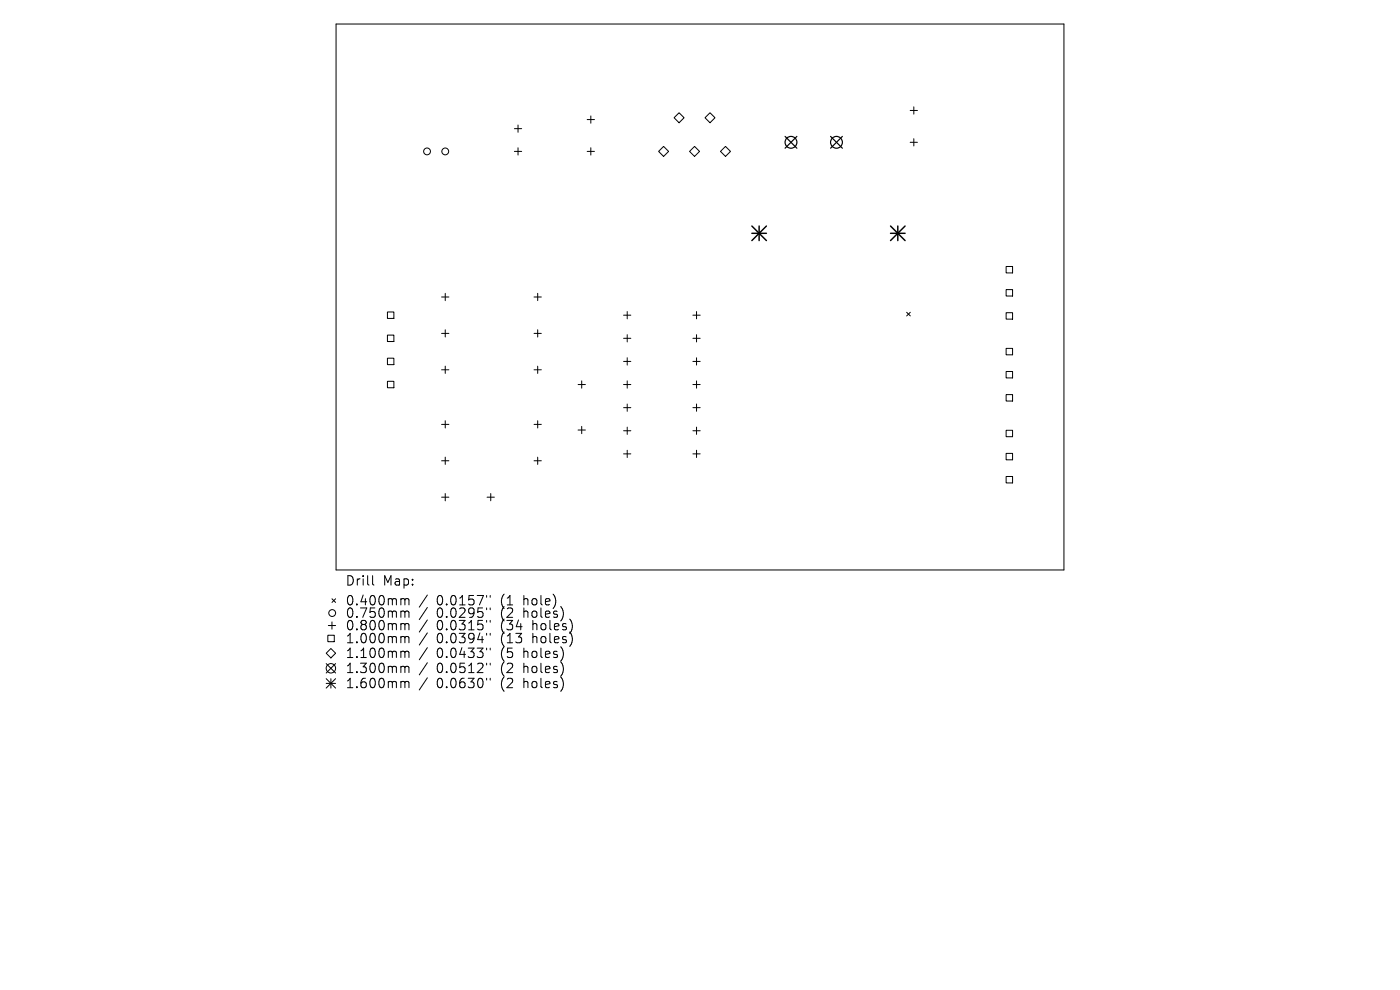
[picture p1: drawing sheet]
<svg xmlns="http://www.w3.org/2000/svg" width="297mm" height="210mm" viewBox="0 0 297 210" stroke-linecap="round" stroke-linejoin="round" font-family="sans-serif">
<defs><g id="words">
<g font-size="2.8">
<text x="73.2" y="124.5">Drill</text>
<text x="81.2" y="124.5">Map:</text>
<text x="73.2" y="128.7">0.400mm</text>
<text x="73.2" y="131.3">0.750mm</text>
<text x="92.6" y="128.7">0.0157&quot;</text>
<text x="92.6" y="131.3">0.0295&quot;</text>
<text x="106.4" y="128.7">(1</text>
<text x="106.4" y="131.3">(2</text>
<text x="111.3" y="128.7">hole)</text>
<text x="111.3" y="131.3">holes)</text>
<text x="73.2" y="134">0.800mm</text>
<text x="73.2" y="136.7">1.000mm</text>
<text x="92.6" y="134">0.0315&quot;</text>
<text x="92.6" y="136.7">0.0394&quot;</text>
<text x="106.4" y="134">(34</text>
<text x="106.4" y="136.7">(13</text>
<text x="113.2" y="134">holes)</text>
<text x="113.2" y="136.7">holes)</text>
<text x="73.2" y="139.9">1.100mm</text>
<text x="73.2" y="143.1">1.300mm</text>
<text x="92.6" y="139.9">0.0433&quot;</text>
<text x="92.6" y="143.1">0.0512&quot;</text>
<text x="106.4" y="139.9">(5</text>
<text x="106.4" y="143.1">(2</text>
<text x="111.3" y="139.9">holes)</text>
<text x="111.3" y="143.1">holes)</text>
<text x="73.2" y="146.3">1.600mm</text>
<text x="92.6" y="146.3">0.0630&quot;</text>
<text x="106.4" y="146.3">(2</text>
<text x="111.3" y="146.3">holes)</text>
</g>
</g></defs>
<g fill="none" stroke="#000" stroke-width=".21">
<path d="M71.3 5.1h154.4v115.8h-154.4zM109.1 27.3h1.6M109.1 32.1h1.6M109.9 26.5v1.6M109.9 31.3v1.6M124.6 32.1h1.5M124.6 25.4h1.5M125.3 24.6v1.5M125.3 31.3v1.6M139.7 32.1l1.1-1 1 1-1 1.1zM143 25l1.1-1.1 1 1.1-1 1zM146.3 32.1l1-1 1.1 1-1.1 1.1z"/>
<path d="M150.6 23.9l1.1 1.1-1.1 1-1-1zM152.8 32.1l1.1-1 1.1 1-1.1 1.1zM193.1 23.4h1.5M193.1 30.2h1.5M193.9 22.7v1.5M193.9 29.4v1.6M213.4 56.5h1.4v1.4h-1.4zM82.2 66.2h1.4v1.3h-1.4zM82.2 71.1h1.4v1.3h-1.4zM82.2 76h1.4v1.4h-1.4zM93.7 63h1.5M93.7 70.7h1.5"/>
<path d="M93.7 78.4h1.5M94.5 62.2v1.6M94.5 70v1.5M94.5 77.7v1.5M113.3 63h1.5M113.3 70.7h1.5M113.3 78.4h1.5M114.1 62.2v1.6M114.1 70v1.5M114.1 77.7v1.5M132.3 66.9h1.5M132.3 71.8h1.5"/>
<path d="M132.3 76.7h1.5M133.1 66.1v1.5M133.1 71v1.5M133.1 75.9v1.5M147 66.9h1.5M147 71.8h1.5M147 76.7h1.5M147.8 66.1v1.5M147.8 71v1.5M147.8 75.9v1.5M192.3 66.2l.8 .8M193.1 66.2l-.8 .8"/>
<path d="M213.4 61.4h1.4v1.4h-1.4zM213.4 66.3h1.4v1.4h-1.4zM213.4 73.9h1.4v1.4h-1.4zM213.4 78.8h1.4v1.4h-1.4zM82.2 80.9h1.4v1.4h-1.4zM93.7 90h1.5M93.7 97.7h1.5M94.5 89.3v1.5M94.5 97v1.5M113.3 90h1.5M113.3 97.7h1.5M114.1 89.3v1.5"/>
<path d="M114.1 97v1.5M122.6 81.6h1.6M122.6 91.2h1.6M123.4 80.8v1.5M123.4 90.4v1.6M132.3 81.6h1.5M132.3 86.5h1.5M132.3 91.4h1.5M132.3 96.3h1.5M133.1 80.8v1.5M133.1 85.7v1.5M133.1 90.6v1.5"/>
<path d="M133.1 95.5v1.6M147 81.6h1.5M147 86.5h1.5M147 91.4h1.5M147 96.3h1.5M147.8 80.8v1.5M147.8 85.7v1.5M147.8 90.6v1.5M147.8 95.5v1.6M213.4 83.7h1.4v1.4h-1.4zM213.4 91.3h1.4v1.3h-1.4zM213.4 96.2h1.4v1.3h-1.4z"/>
<path d="M93.7 105.5h1.5M94.5 104.7v1.5M103.3 105.5h1.6M104.1 104.7v1.5M213.4 101.1h1.4v1.3h-1.4zM69.5 134.8h1.4v1.3h-1.4zM69.7 132.7h1.5M70.2 137.6l1 1-1 1-1-1zM70.4 127l.8 .8M70.4 131.9v1.6M71.2 127l-.8 .8M79 122.1v1.7l.3 .3"/>
<path d="M85.3 127l.5 .1 .1 .2M85.3 129.6h.3l.3 .3M85.3 132.3l.5 .1 .1 .2M85.3 135l.5 .1 .1 .2M85.3 138.1l.5 .1 .1 .2M85.9 127.3l.3-.3 .5 .1 .1 1.2M85.9 127.3v1M85.9 129.9v1.1M85.9 132.6v1M85.9 135.3v1.1M85.9 138.4v1.1M85.9 129.9l.3-.3 .5 .1 .1 1.3"/>
<path d="M85.9 132.6l.3-.3 .5 .1 .1 1.2M85.9 135.3l.3-.3 .5 .1 .1 1.3M85.9 138.4l.3-.3 .5 .1 .1 1.3M90.7 126.2l-1.8 2.6M90.7 128.9l-1.8 2.5M90.7 131.5l-1.8 2.6M90.7 134.3l-1.8 2.5M90.7 137.4l-1.8 2.6M103.2 126.3v.4M103.2 129v.3M103.2 131.6v.4M103.2 134.4v.3"/>
<path d="M103.2 137.5v.4M104 126.3v.4M104 129v.3M104 131.6v.4M104 134.4v.3M104 137.5v.4M69.2 140.8l2 2M69.2 144l2 2M69.2 145h2M70.2 144v2M71.2 140.8l-2 2M71.2 144l-2 2"/>
<path d="M85.3 141.3l.5 .1 .1 .2M85.3 144.5l.5 .1 .1 .2M85.9 141.6v1.1M85.9 144.8v1.1M85.9 141.6l.3-.3 .5 .1 .1 1.3M85.9 144.8l.3-.3 .5 .1 .1 1.3M90.7 140.6l-1.8 2.6M90.7 143.8l-1.8 2.6M103.2 140.7v.4M103.2 143.9v.4M104 140.7v.4M104 143.9v.4"/>
<circle cx="90.6" cy="32.1" r=".72"/>
<circle cx="94.5" cy="32.1" r=".72"/>
<circle cx="70.5" cy="130" r=".72"/>
<circle cx="70.2" cy="141.8" r="1"/>
</g>
<g fill="none" stroke="#000" stroke-width=".25">
<path d="M166.5 28.9l2.6 2.5M169.1 28.9l-2.6 2.5M176.2 28.9l2.5 2.5M178.7 28.9l-2.5 2.5"/>
<circle cx="167.8" cy="30.2" r="1.25"/>
<circle cx="177.5" cy="30.2" r="1.25"/>
</g>
<path d="M159.5 47.9l3.1 3.1M159.5 49.5h3.1M161 47.9v3.1M162.6 47.9l-3.1 3.1M188.9 49.5h3.1M188.9 47.9l3.1 3.1M190.5 47.9v3.1M192 47.9l-3.1 3.1" fill="none" stroke="#000" stroke-width=".31"/>
<use href="#words"/>
</svg>
